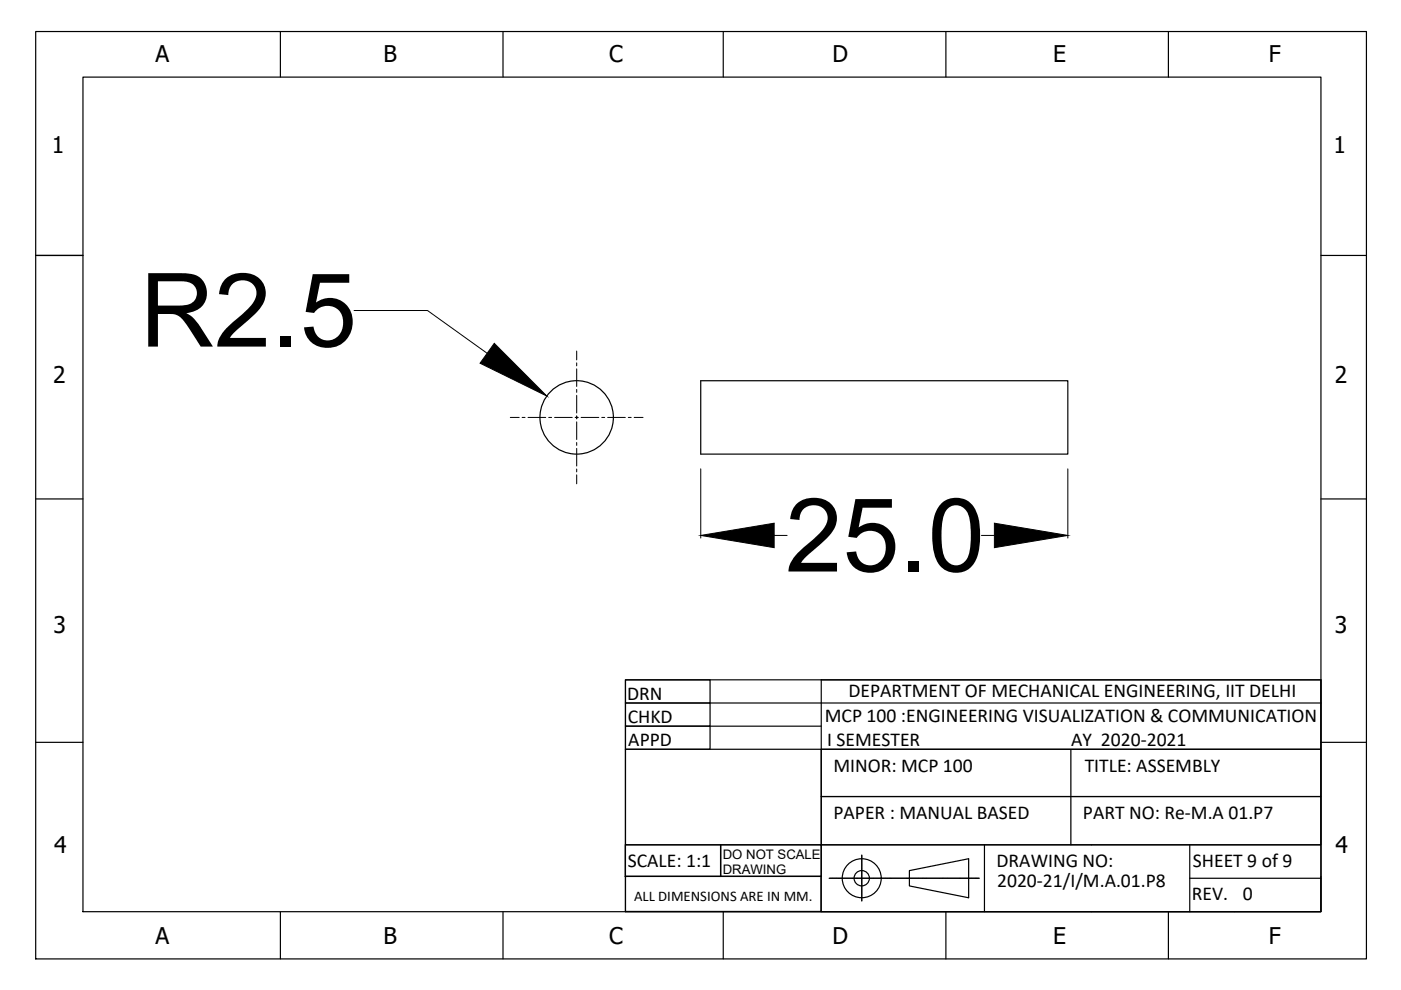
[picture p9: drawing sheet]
<svg xmlns="http://www.w3.org/2000/svg" width="297mm" height="210mm" viewBox="0 0 297 210" stroke-linecap="round" stroke-linejoin="round" font-family="sans-serif">
<defs><g id="words">
<g font-size="21.7">
<text x="29.7" y="73.5">R2.5</text>
<text x="166.5" y="121.2">25.0</text>
</g>
<g font-size="4.9">
<text x="33" y="13.2">A</text>
<text x="81.3" y="13.2">B</text>
<text x="129.1" y="13.2">C</text>
<text x="176.5" y="13.2">D</text>
<text x="223.3" y="13.2">E</text>
<text x="269" y="13.2">F</text>
<text x="11" y="32.5">1</text>
<text x="282.7" y="32.5">1</text>
<text x="11.3" y="81.2">2</text>
<text x="283" y="81.2">2</text>
<text x="11.3" y="134.2">3</text>
<text x="283" y="134.2">3</text>
<text x="11.5" y="180.8">4</text>
<text x="283.2" y="180.8">4</text>
<text x="33" y="200.1">A</text>
<text x="81.3" y="200.1">B</text>
<text x="129.1" y="200.1">C</text>
<text x="176.5" y="200.1">D</text>
<text x="223.3" y="200.1">E</text>
<text x="269" y="200.1">F</text>
</g>
<g font-size="4.2">
<text x="132.9" y="148.3">DRN</text>
<text x="179.9" y="147.7">DEPARTMENT OF MECHANICAL ENGINEERING, IIT DELHI</text>
<text x="133.1" y="153.2">CHKD</text>
<text x="174.9" y="153.1">MCP 100 :ENGINEERING VISUALIZATION &amp; COMMUNICATION</text>
<text x="133.2" y="158.1">APPD</text>
<text x="175.4" y="158.2">I SEMESTER</text>
<text x="227.1" y="158.2">AY 2020-2021</text>
<text x="176.7" y="163.6">MINOR: MCP 100</text>
<text x="230" y="163.6">TITLE: ASSEMBLY</text>
<text x="176.7" y="173.6">PAPER : MANUAL BASED</text>
<text x="229.6" y="173.7">PART NO: Re-M.A 01.P7</text>
<text x="133.1" y="183.9">SCALE: 1:1</text>
<text x="211.3" y="183.8">DRAWING NO:</text>
<text x="252.9" y="183.7">SHEET 9 of 9</text>
<text x="211.4" y="188">2020-21/I/M.A.01.P8</text>
<text x="252.7" y="190.8">REV.</text>
<text x="263.5" y="190.8">0</text>
</g>
<text font-size="3.1" x="134.4" y="191">ALL DIMENSIONS ARE IN MM.</text>
<g font-size="2.8">
<text x="153.2" y="182.2">DO NOT SCALE</text>
<text x="153.2" y="185.2">DRAWING</text>
</g>
</g></defs>
<!-- layer: PDF2_Geometry -->
<g fill="none" stroke="#000" stroke-width=".25">
<path d="M7.6 6.7h282.1v196.6h-282.1zM17.6 16.3h262.5v177h-262.5zM59.4 6.7v9.6M106.6 6.7v9.6M153.3 6.7v9.6M200.5 6.7v9.6M247.7 6.7v9.6M7.6 54.2h10M280.1 54.2h9.6M7.6 105.8h10M280.1 105.8h9.6M7.6 157.4h10"/>
<path d="M132.6 144.1h147.5v49.2h-147.5zM132.6 158.9h41.5v20.2h-41.5zM132.6 154h17.9v4.9h-17.9zM132.6 144.1h17.9v5h-17.9zM132.6 149.1h17.9v4.9h-17.9zM150.5 149.1h129.6M150.5 154h23.6M174.1 144.1v14.8h106v-14.8M174.1 158.9h106v10h-106zM280.1 157.4h9.6M132.6 179.1h20.2v6.7h-20.2zM152.8 179.1h21.3v6.7h-21.3z"/>
<path d="M174.1 168.9h106v10.2h-106zM174.1 179.1v6.7M174.1 179.1h105.9M252.3 179.1v14.2M59.4 193.4v9.9M106.6 193.3v10M132.6 185.8h41.5v7.4h-41.5zM153.3 193.3v10M174.1 185.8v7.5h87.7M200.5 193.3v10M247.7 193.3v10M252.3 186.2h27.8"/>
<path d="M280.1 185.8v7.5h-18.3"/>
</g>
<!-- layer: PDF2_Text -->
<path d="M174.1 144.1h106" fill="none" stroke="#000" stroke-width=".25"/>
<!-- layer: 0 -->
<g fill="none" stroke="#000" stroke-width=".25">
<path d="M148.6 80.7h77.8v15.6h-77.8zM227 158.9v20.2M208.7 179.1v14.2M175.8 186.2h31.8M182.7 181.3v9.7M192.8 184.6l12.6-2.5v8.2l-12.6-2.5z"/>
<circle cx="122.3" cy="88.5" r="7.8"/>
<circle cx="182.7" cy="186.2" r="4.1"/>
<circle cx="182.7" cy="186.2" r="1.62"/>
</g>
<g fill="none" stroke="#000" stroke-width=".21">
<path d="M75.1 65.8h15.5l12.7 9.1M122.3 74.4v1.9M122.3 76.9v.7M122.3 78.2v3.7M108.2 88.5h1.9M110.7 88.5h.6M112 88.5h3.7M116.3 88.5h.7M117.6 88.5h3.7M122 88.5h.6M122.3 82.6v.6M122.3 83.8v3.8"/>
<path d="M122.3 88.2v.6M122.3 89.4v3.8M122.3 93.8v.6M122.3 95.1v3.7M122.3 99.4v.7M123.2 88.5h3.8M127.6 88.5h.6M128.8 88.5h3.8M133.2 88.5h.6M134.5 88.5h1.8M148.6 99.4v14.7M226.4 99.4v14.7"/>
<path d="M122.3 100.7v1.9M164.1 113.5h2.8M208.1 113.5h2.7"/>
</g>
<path d="M104.8 72.8l11.1 11.2-14.1-7zM148.6 113.5l15.5-2.6v5.2zM210.8 110.9l15.6 2.6-15.6 2.6z" fill="#000" stroke="#000" stroke-width=".21"/>
<use href="#words"/>
</svg>
